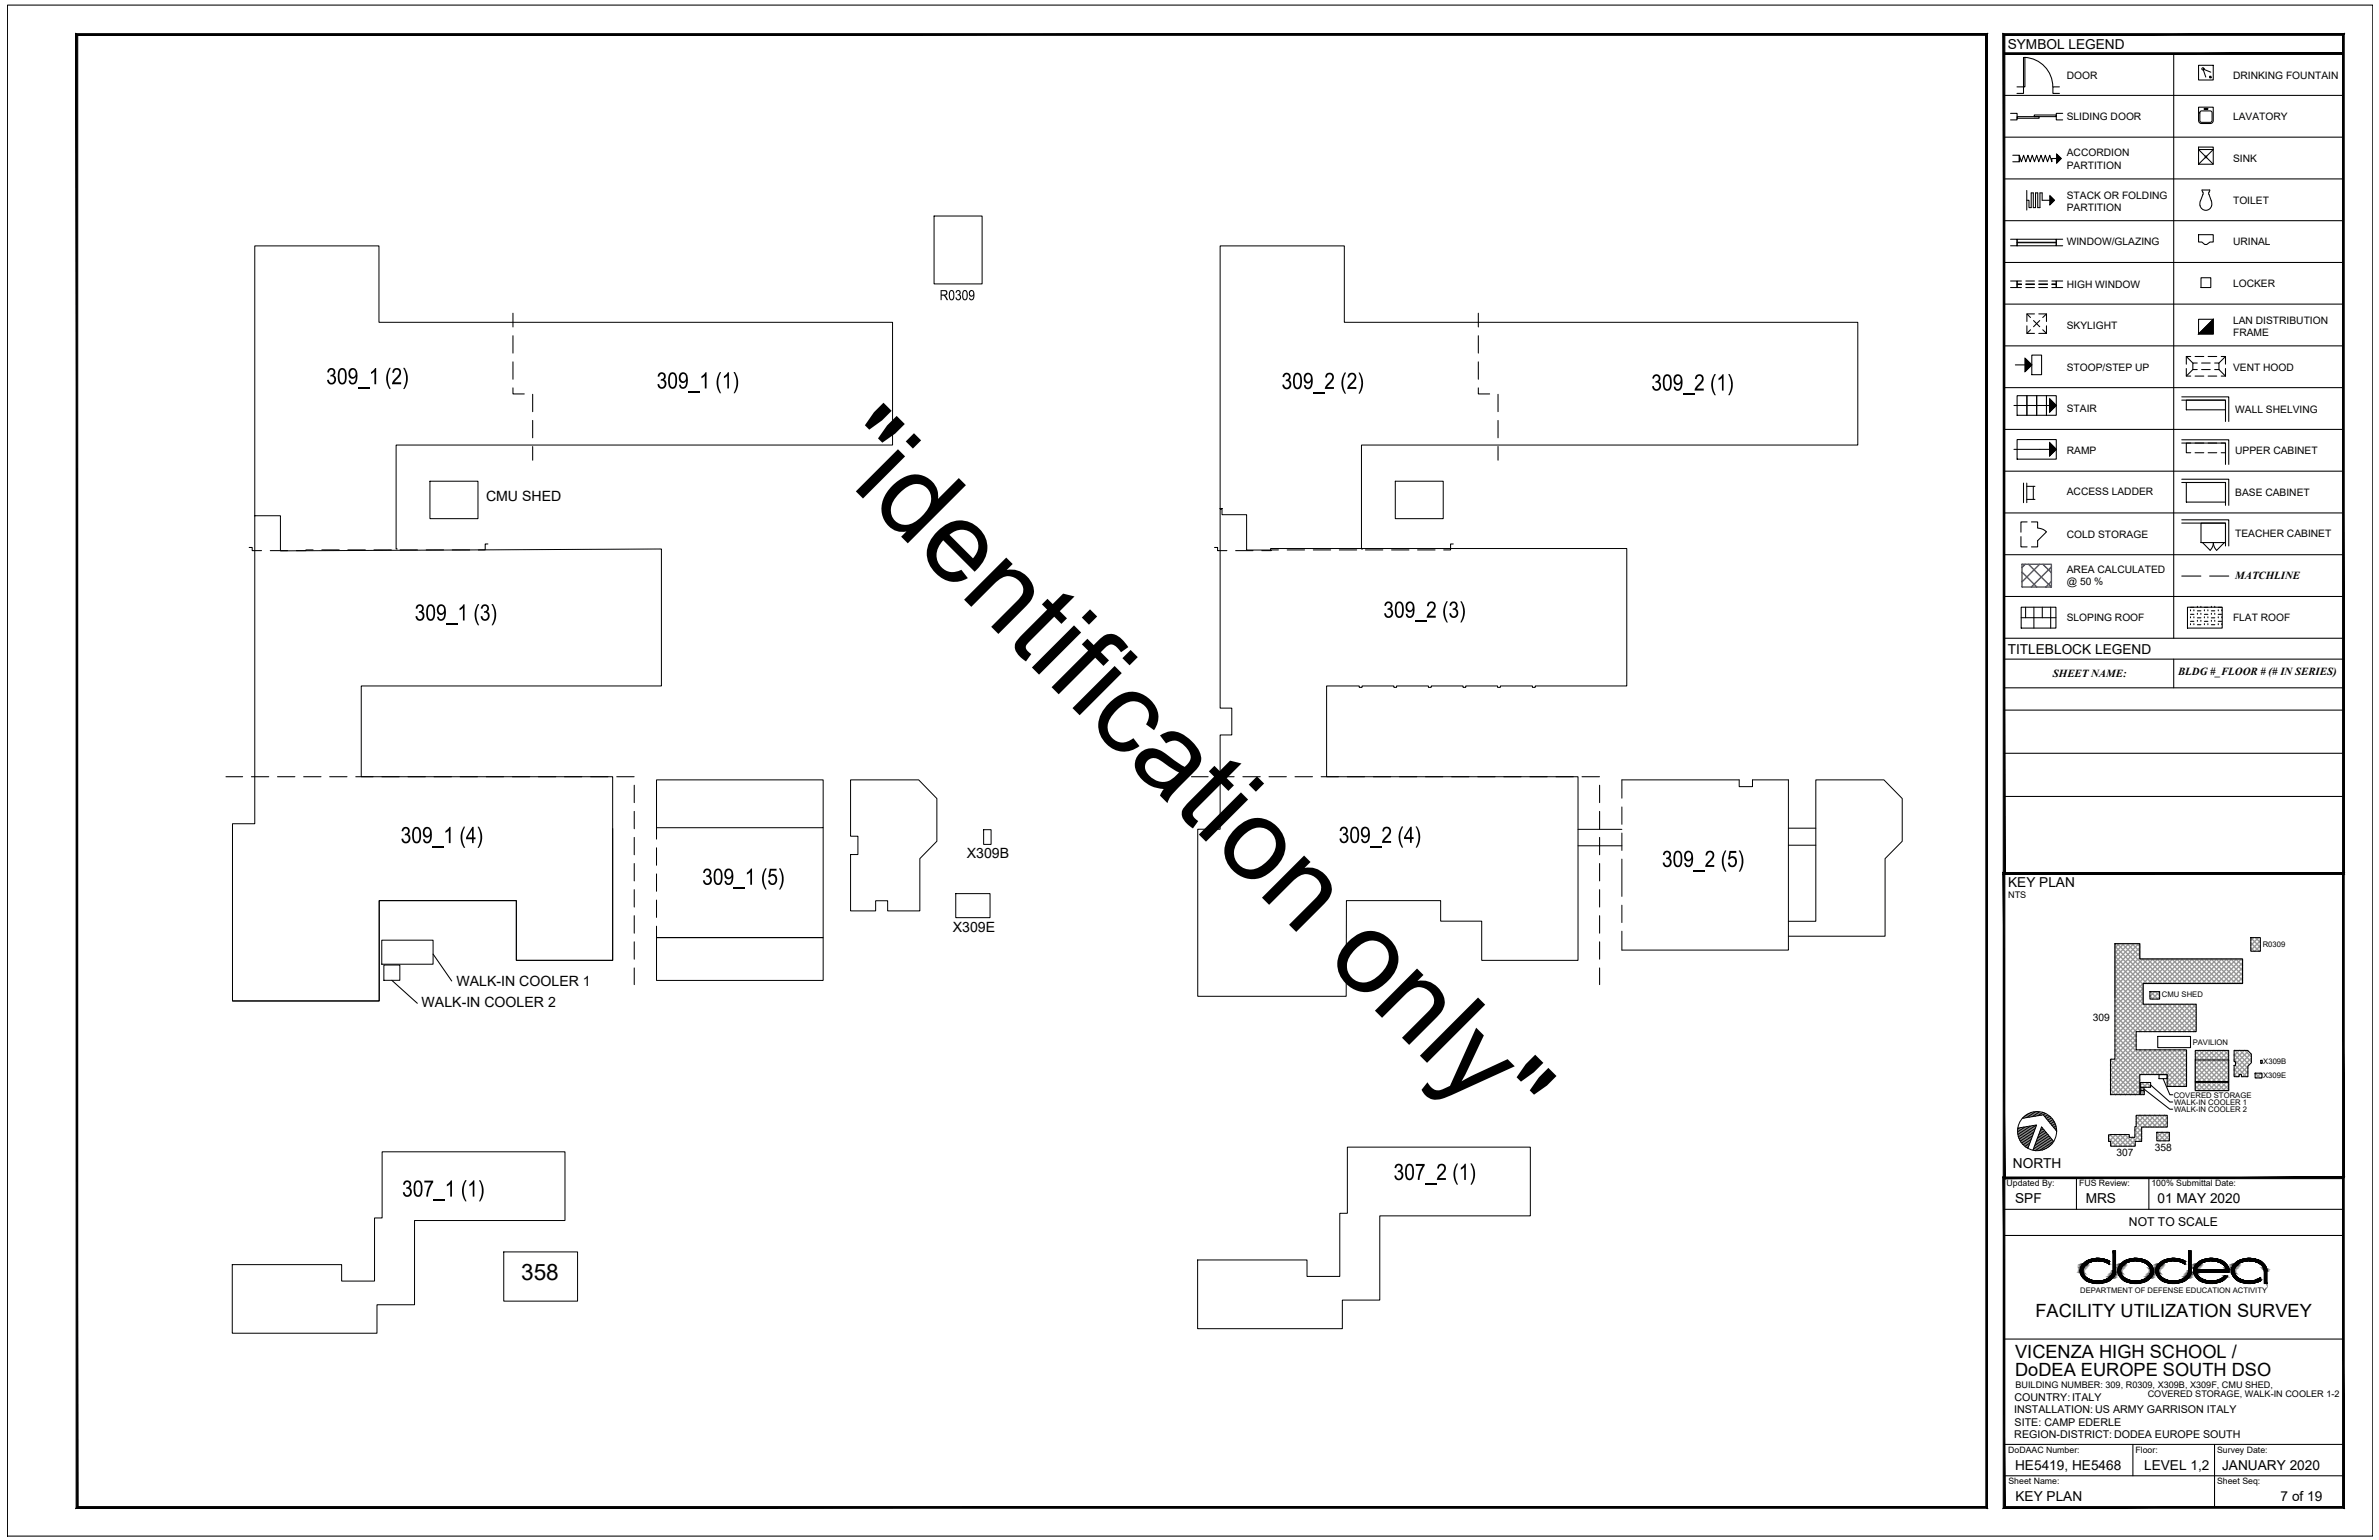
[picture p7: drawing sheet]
<svg xmlns="http://www.w3.org/2000/svg" width="432mm" height="279mm" viewBox="0 0 432 279" stroke-linecap="round" stroke-linejoin="round" font-family="sans-serif">
<defs><g id="words">
<text font-size="20.8" x="149.1" y="82.9" transform="rotate(45 149.1 82.9)">&quot;identification only&quot;</text>
<g font-size="4.6">
<text x="59.2" y="69.7">309_1 (2)</text>
<text x="119.2" y="70.5">309_1 (1)</text>
<text x="232.6" y="70.6">309_2 (2)</text>
<text x="299.7" y="70.9">309_2 (1)</text>
<text x="75.3" y="112.6">309_1 (3)</text>
<text x="251.1" y="112.1">309_2 (3)</text>
<text x="72.7" y="153">309_1 (4)</text>
<text x="243" y="152.9">309_2 (4)</text>
<text x="127.4" y="160.5">309_1 (5)</text>
<text x="301.6" y="157.3">309_2 (5)</text>
<text x="252.9" y="214.1">307_2 (1)</text>
<text x="73" y="217.1">307_1 (1)</text>
</g>
<text font-size="4.1" x="94.6" y="232.3">358</text>
<g font-size="3.3">
<text x="369.5" y="238.9">FACILITY UTILIZATION SURVEY</text>
<text x="365.8" y="246.4">VICENZA HIGH SCHOOL /</text>
<text x="365.8" y="249.6">DoDEA EUROPE SOUTH DSO</text>
</g>
<text font-size="2.9" x="170.6" y="54.5">R0309</text>
<g font-size="2.6">
<text x="88.2" y="90.9">CMU SHED</text>
<text x="175.5" y="155.7">X309B</text>
<text x="172.9" y="169.1">X309E</text>
<text x="82.9" y="178.8">WALK-IN COOLER 1</text>
<text x="76.5" y="182.7">WALK-IN COOLER 2</text>
</g>
<g font-size="2.5">
<text x="364.4" y="8.9">SYMBOL LEGEND</text>
<text x="364.4" y="118.7">TITLEBLOCK LEGEND</text>
<text x="364.5" y="161">KEY PLAN</text>
<text x="365.4" y="211.9">NORTH</text>
<text x="365.8" y="218.3">SPF</text>
<text x="378.6" y="218.3">MRS</text>
<text x="391.6" y="218.3">01 MAY 2020</text>
<text x="365.8" y="266.6">HE5419, HE5468</text>
<text x="389.2" y="266.6">LEVEL 1,2</text>
<text x="403.3" y="266.6">JANUARY 2020</text>
<text x="365.8" y="272.3">KEY PLAN</text>
<text x="413.9" y="272.3">7 of 19</text>
</g>
<text font-size="2.2" x="386.4" y="222.5">NOT TO SCALE</text>
<g font-size="2">
<text x="405.7" y="105">MATCHLINE</text>
<text x="372.6" y="122.7">SHEET NAME:</text>
<text x="395.3" y="122.5">BLDG #_FLOOR # (# IN SERIES)</text>
</g>
<g font-size="1.9">
<text x="375.1" y="14.3">DOOR</text>
<text x="405.3" y="14.3">DRINKING FOUNTAIN</text>
<text x="375.1" y="21.8">SLIDING DOOR</text>
<text x="405.3" y="21.8">LAVATORY</text>
<text x="375.1" y="28.4">ACCORDION</text>
<text x="405.3" y="29.4">SINK</text>
<text x="375.1" y="30.6">PARTITION</text>
<text x="375.1" y="36.1">STACK OR FOLDING</text>
<text x="375.1" y="38.3">PARTITION</text>
<text x="405.3" y="37">TOILET</text>
<text x="375.1" y="44.5">WINDOW/GLAZING</text>
<text x="405.3" y="44.5">URINAL</text>
<text x="375.1" y="52.2">HIGH WINDOW</text>
<text x="405.3" y="52.1">LOCKER</text>
<text x="375.1" y="59.7">SKYLIGHT</text>
<text x="405.3" y="58.8">LAN DISTRIBUTION</text>
<text x="405.3" y="61">FRAME</text>
<text x="375.1" y="67.3">STOOP/STEP UP</text>
<text x="405.3" y="67.3">VENT HOOD</text>
<text x="375.1" y="74.8">STAIR</text>
<text x="405.7" y="74.9">WALL SHELVING</text>
<text x="375.1" y="82.5">RAMP</text>
<text x="405.7" y="82.5">UPPER CABINET</text>
<text x="375.1" y="89.9">ACCESS LADDER</text>
<text x="405.7" y="90">BASE CABINET</text>
<text x="375.1" y="97.6">COLD STORAGE</text>
<text x="405.7" y="97.5">TEACHER CABINET</text>
<text x="375.1" y="103.9">AREA CALCULATED</text>
<text x="375.1" y="106.1">@ 50 %</text>
<text x="375.1" y="112.7">SLOPING ROOF</text>
<text x="405.3" y="112.7">FLAT ROOF</text>
<text x="379.9" y="185.2">309</text>
<text x="384.1" y="209.8">307</text>
<text x="391.1" y="208.7">358</text>
<text x="365.6" y="256.4">INSTALLATION: US ARMY GARRISON ITALY</text>
<text x="365.6" y="254.2">COUNTRY:ITALY</text>
<text x="365.6" y="260.9">REGION-DISTRICT:DODEA EUROPE SOUTH</text>
<text x="365.7" y="258.6">SITE: CAMP EDERLE</text>
</g>
<g font-size="1.7">
<text x="364.5" y="162.9">NTS</text>
<text x="365.8" y="251.7">BUILDING NUMBER: 309, R0309, X309B, X309F, CMU SHED,</text>
<text x="389.8" y="253.5">COVERED STORAGE, WALK-IN COOLER 1-2</text>
</g>
<g font-size="1.6">
<text x="364.2" y="215.3">Updated By:</text>
<text x="377.4" y="215.3">FUS Review:</text>
<text x="390.5" y="215.3">100% Submittal Date:</text>
<text x="364.5" y="263.6">DoDAAC Number:</text>
<text x="387.6" y="263.6">Floor:</text>
<text x="402.4" y="263.6">Survey Date:</text>
<text x="364.5" y="269.3">Sheet Name:</text>
<text x="402.4" y="269.3">Sheet Seq:</text>
</g>
<g font-size="1.4">
<text x="410.7" y="171.8">R0309</text>
<text x="392.4" y="181">CMU SHED</text>
<text x="398" y="189.6">PAVILION</text>
<text x="410.8" y="195.6">X309E</text>
<text x="410.8" y="193.1">X309B</text>
<text x="394.5" y="199.2">COVERED STORAGE</text>
<text x="394.6" y="200.5">WALK-IN COOLER 1</text>
<text x="394.6" y="201.8">WALK-IN COOLER 2</text>
<text x="377.6" y="234.6">DEPARTMENT OF DEFENSE EDUCATION ACTIVITY</text>
</g>
</g></defs>
<!-- layer: A-WALL-FULL-EXTR -->
<g fill="none" stroke="#000" stroke-width=".18">
<path d="M169.5 39.2h8.8v12.3h-8.8zM46.2 93.6v-49h22.6v13.9h93.2v22.2h-90.1v18.9h.2M46.2 93.6h4.7v6.3l69.2-.3v24.9h-54.5v16.4h45.6v33.3h-17.5v-10.8h-24.9v18.2h-26.6v-32.1h4zM78 87.3h8.8v6.8h-8.8zM221.5 92.3v-47.7h22.5v13.9h93.2v22.2h-90.1v18.9h.2M221.5 92.3h.3v1.1h4.5v6.4h4.3v-.3h64.7v25h-16.6v.2h-.6v-.2h-5.8v.2h-.5v-.2h-5.8v.2h-.5v-.2h-5.7v.2h-.5v-.2h-5.8v.2h-.5v-.2h-5.8v.2h-.5v-.2h-5.9v16.4h45.6v33.3h-17.5v-7.1h-7.4v-3.7h-17.1l-.1 17.4h-26.9v-30.4h4.1v-17.1h2.1v-4.8h-2.1v-36.2h.3zM253.3 87.3h8.7v6.8h-8.7zM42.2 150.3v31.3h26.6v-18.2h24.9v10.8h17.5v-23.9M119.2 141.5h30.2v8.7h-30.2zM149.4 150.2v19.9h-30.2M154.4 141.5h12.3l3.3 3.4v7.7l-3 3.2v9.5h-5.9v-1.9h-2.2v1.9h-4.5v-10.3h1.3v-3.3h-1.3zM178.5 150.5h1.4v2.7h-1.4z"/>
<path d="M294.4 141.5h21.3M318.1 141.5h6.5v30.9h-30.2M324.6 150.3h5M324.6 153.3h5M69.3 170.6h9.3v4.3h-9.3zM69.7 175.1h2.9v2.8h-2.9zM119.2 170.1h30.2v7.8h-30.2zM173.5 162.1h6.2v4.4h-6.2zM324.6 167.1h5v-25.6h12.3l3.4 3.4v7.7l-3.1 3.2v14.1h-17.6M42.2 229.4h19.8v3h6v-11.4h1.4v-12h33.1v12.4h-27.3v15.3h-6.8v5.2h-26.2zM91.4 227.1h13.4v9h-13.4zM217.4 228.6h19.8v3h6v-11.5h1.4v-12h33.2v12.5h-27.4v15.3h-6.8v5.2h-26.2z"/>
</g>
<!-- layer: A-FLOR-OVHD -->
<g fill="none" stroke="#000" stroke-width=".18">
<path d="M119.2 150.2v2M119.2 153.8v3.2M119.2 158.6v3.1M286.4 150.5h8M286.4 153.5h8M294.4 155.9v6.7M294.4 141.5v3.3M294.4 146.4v3.2M294.4 151.1v3.2M315.7 141.5v1.2h2.4v-1.2M119.2 163.3v3.1M119.2 168v2.1"/>
<path d="M294.4 164.2v3.2M294.4 168.9v3.5"/>
</g>
<!-- layer: G-ANNO-MATC -->
<g fill="none" stroke="#000" stroke-width=".19">
<path d="M93.1 56.8v2.5M268.3 56.8v2.5M93.1 70.4v1.1h2.1M93.1 60.9v3.2M93.1 65.7v3.1M96.7 71.5v3.2M96.7 76.3v3.1M268.3 70.4v1.1h2.1M268.3 60.9v3.2M268.3 65.7v3.1M271.9 71.5v3.2M271.9 76.3v3.1"/>
<path d="M45.2 99.3h.6v.6h1.7M49.1 99.9h3.1M56.8 99.8l-3 .1M58.4 99.8h3.2M63.1 99.8h3.2M67.9 99.8h3.1M72.6 99.8h3.2M77.4 99.8h3.1M82.1 99.8h3.2M88.6 98.7h-.5v1.1h-1.3M96.7 81v2.5M220.4 99.3h.6v.6h1.7"/>
<path d="M224.3 99.9h3.1M232 99.8l-3 .1M233.6 99.8h3.2M238.4 99.8h3.1M243.1 99.8h3.1M247.8 99.8h3.2M252.6 99.8h3.1M257.3 99.8h3.2M263.8 98.7h-.5v1.1h-1.3M271.9 81v2.5M41 140.9h3M45.6 140.9h3.2"/>
<path d="M50.4 140.9h3.1M55.1 140.9h3.2M59.8 140.9h3.2M64.6 140.9h3.1M69.3 140.9h3.2M74.1 140.9h3.1M78.8 140.9h3.2M83.5 140.9h3.2M88.3 140.9h3.1M93 140.9h3.2M97.7 140.9h3.2M102.5 140.9h3.1"/>
<path d="M107.2 140.9h3.2M111.9 140.9h3.2M115.1 142.5v3.1M115.1 147.2v3.2M115.1 151.9v3.2M115.1 156.7v3.1M216.3 140.9h3M220.8 140.9h3.2M225.6 140.9h3.1M230.3 140.9h3.2M235 140.9h3.2M239.8 140.9h3.1"/>
<path d="M244.5 140.9h3.2M249.3 140.9h3.1M254 140.9h3.2M258.7 140.9h3.2M263.5 140.9h3.1M268.2 140.9h3.2M272.9 140.9h3.2M277.7 140.9h3.1M282.4 140.9h3.2M287.1 140.9h3.2M290.3 142.5v3.1M290.3 147.2v3.2"/>
<path d="M290.3 151.9v3.2M290.3 156.7v3.1M115.1 161.4v3.2M115.1 166.1v3.2M115.1 170.9v3.1M115.1 175.6v3M290.3 161.4v3.2M290.3 166.1v3.2M290.3 170.9v3.1M290.3 175.6v3"/>
</g>
<!-- layer: KEYPLAN TXT -->
<path d="M71.1 177.9l4.6 4.1M78.6 173.1l3.4 4.9" fill="none" stroke="#000" stroke-width=".19"/>
<!-- layer: XTB|G-ANNO-TEXT -->
<g fill="none" stroke="#000" stroke-width=".19">
<path d="M1.3 .9h429.4v277.8h-429.4zM363.7 9.7h61.6M363.7 17.3h61.6M394.5 9.7v106.1M363.7 24.9h61.6M363.7 32.5h61.6M363.7 40h61.6M363.7 47.6h61.6M363.7 55.2h61.6M363.7 62.8h61.6M363.7 70.3h61.6M363.7 77.9h61.6"/>
<path d="M363.7 85.5h61.6M363.7 93.1h61.6M363.7 100.6h61.6M363.7 108.2h61.6M363.7 115.8h61.6M363.7 128.8h61.6M363.7 136.7h61.6M363.7 144.5h61.6M363.7 219.4h61.6M363.7 213.7h61.6M376.9 213.7v5.7M390 213.7v5.7"/>
<path d="M363.7 224.1h61.6M377.8 229.7a2.16 2.16 0 0 0 1.7 3 4.2 4.2 0 0 0 3.5-.5M378.6 228.9l-.8 .8M378.8 231.9a3.9 3.9 0 0 0 3.1 .4M378.8 229.3a1.44 1.44 0 0 0-.8 1.3 1.44 1.44 0 0 0 .8 1.3M381.9 228.9l.9 .5v-.6a4.2 4.2 0 0 0-4.2 .1M381.9 228.9a3.9 3.9 0 0 0-3.1 .4M383.5 230.6a1.97 1.97 0 0 1-1.6 1.7M383.5 230.6v-3.7h.5v3.7M384 230.6l-.3 .9-.7 .8M384.4 230.6h.1M384.7 229.7a2.16 2.16 0 0 0 1.7 3 3.7 3.7 0 0 0 4.3-1.5l.1-.6-.2-.9"/>
<path d="M384.9 230.6h.1M385.4 228.9a4.2 4.2 0 0 1 4.4 0M385.4 228.9l-.7 .8M385.7 231.9a3.9 3.9 0 0 0 3 .4M385.7 229.3a1.44 1.44 0 0 0-.8 1.3 1.44 1.44 0 0 0 .8 1.3M388.7 228.9a1.68 1.68 0 0 1 1.5 2.3l-.6 .7-.9 .4M388.7 228.9a3.9 3.9 0 0 0-3 .4M389.8 228.9l.8 .8M391.5 229.7a1.88 1.88 0 0 0 .8 2.6M392.3 228.9l-.8 .8M392.3 232.2a4.2 4.2 0 0 0 3.4 .5M395.7 228.5a4.2 4.2 0 0 0-3.4 .4"/>
<path d="M395.7 228.5l.9 .3M396.4 229.3l.1 .1M396.4 229.3a3.5 3.5 0 0 0-4.5 .6 1.57 1.57 0 0 0 1.2 2.3 3.9 3.9 0 0 0 3.3-.3M396.6 228.8v.6M397.2 230.6l-.2 .6-.6 .7M397.2 230.6v-3.7h.5v3.7M397.7 230.6a2.42 2.42 0 0 1-2 2.1M398.4 229.7a2.16 2.16 0 0 0 1.7 3M398.6 230.8h6M398.6 230.8l.4 .7 .4 .4M399.2 228.9l-.8 .8M399.4 231.9a3.9 3.9 0 0 0 3.1 .4"/>
<path d="M399.4 229.3l-.4 .4-.4 .6h5.5M400.1 228.5l-.9 .4M400.2 228.5a4.3 4.3 0 0 1 3.4 .4M402.5 228.9a3.9 3.9 0 0 0-3.1 .4M402.5 228.9a2.17 2.17 0 0 1 1.6 1.4M403.6 228.9l.7 .8M403.7 231.5l-.4 .4-.8 .4M403.7 231.5h.6a3.8 3.8 0 0 1-4.1 1.2M404.3 229.7l.2 .6 .1 .5M405.3 229.7a2.16 2.16 0 0 0 1.7 3 4.3 4.3 0 0 0 3.3-.4v-.5l-.1 .1M406 228.9l-.7 .8M406 228.9a4.2 4.2 0 0 1 4.4 0"/>
<path d="M407.1 228.9a3.9 3.9 0 0 1 3.1 .4M407.1 228.9a1.68 1.68 0 0 0-1.4 2.3l.6 .7 .8 .4M410.2 229.3l.6 .6 .2 .7M410.2 231.9a3.9 3.9 0 0 1-3.1 .4M410.4 228.9l.8 .8M411 230.6v2.3h.5v-2.3M411.2 229.7l.2 .9M363.7 242.9h61.6M363.7 267.8h61.6M363.7 262.1h61.6M387.1 262.1v5.7M401.9 262.1v11.4"/>
</g>
<g fill="#000" stroke="#000" stroke-width=".18">
<path d="M380.2 232.8h1.2zM380.5 228.3h.6zM381.5 228.8h1.3zM382.5 229.2h.3v.1zM387 232.8h1.3zM387.3 228.3h.6zM393.9 232.8h1.2zM394.2 228.3h.6zM395.3 228.8h1.3zM396.3 229.2h.3v.1zM398.2 231h.5zM400.8 232.8h1.2z"/>
<path d="M401.1 228.3h.6zM407.6 232.8h1.2zM407.9 228.3h.7zM410.2 231.9l.1-.1z"/>
<path d="M363.7 9.6v.3l61.6-.3zM363.7 9.9l61.6-.3v.3z"/>
<path d="M363.9 6.4h61.3l.3-.3zM363.6 6.1h61.9l-61.6 .3zM363.6 6.1l.3 152.2v-151.9zM363.6 6.1l.3 152.2-.3 .3zM363.9 158.3l-.3 .3 61.6-.3zM363.6 158.6l61.6-.3 .3 .3zM425.2 6.4v151.9l.3 .3zM425.2 6.4l.3-.3v152.5z"/>
<path d="M363.6 158.3v55.4h.3zM363.6 158.3l.3 .3v55.1zM363.6 158.3l.3 .3 61.6-.3zM363.9 158.6l61.6-.3-.3 .3zM425.5 158.3l-.3 .3 .3 55.1zM425.2 158.6l.3 55.1h-.3z"/>
<path d="M377.6 230.4h.4zM377.6 230.4h.4z"/>
<path d="M377.6 230.4l.4 .2v-.2zM377.6 230.4l.4 .2h-.4z"/>
<path d="M377.6 230.6l.4 .2v-.2zM377.6 230.6l.4 .2h-.4z"/>
<path d="M377.6 230.8h.4zM377.6 230.8h.4z"/>
<path d="M377.6 230.8l.5 .1-.1-.1zM377.6 230.8l.5 .1h-.5z"/>
<path d="M377.6 230.2l.4 .2 .1-.2zM377.6 230.2l.4 .2h-.4z"/>
<path d="M377.6 230.9l.5 .1zM377.6 230.9l.5 .1z"/>
<path d="M377.6 230.2h.5zM377.6 230.2h.5z"/>
<path d="M377.6 231l.5 .1v-.1zM377.6 231l.5 .1h-.5z"/>
<path d="M377.6 230.1l.5 .1v-.1zM377.6 230.1l.5 .1h-.5z"/>
<path d="M377.6 231.1h.6zM377.6 231.1h.6z"/>
<path d="M377.7 230h.5zM377.7 230l.4 .1z"/>
<path d="M377.7 231.1l.5 .1v-.1zM377.7 231.1l.5 .1h-.5z"/>
<path d="M377.7 229.9l.5 .1v-.1zM377.7 229.9l.5 .1h-.5z"/>
<path d="M377.7 231.2l.6 .1zM377.7 231.2l.6 .1z"/>
<path d="M377.7 229.8h.6zM377.7 229.8l.5 .1z"/>
<path d="M377.7 231.3l.6 .1zM377.7 231.3l.6 .1h-.5z"/>
<path d="M377.8 229.7l.5 .1v-.1zM377.8 229.7l.5 .1h-.6z"/>
<path d="M377.8 231.4l.6 .1zM377.8 231.4l.6 .1z"/>
<path d="M377.8 229.7h.6zM377.8 229.7h.5z"/>
<path d="M377.8 231.5l.7 .1-.1-.1zM377.8 231.5l.7 .1h-.6z"/>
<path d="M377.9 229.6l.5 .1 .1-.1zM377.9 229.6l.5 .1h-.6z"/>
<path d="M377.9 231.6l.7 .1zM377.9 231.6l.7 .1h-.6z"/>
<path d="M378 229.5l.5 .1 .1-.1zM378 229.5l.5 .1h-.6z"/>
<path d="M378 231.7h.6zM378 231.7h.6z"/>
<path d="M378 229.4h.6zM378 229.4l.6 .1z"/>
<path d="M378 231.7l.8 .2-.2-.2zM378 231.7l.8 .2h-.7z"/>
<path d="M378.1 229.3l.5 .1 .2-.1zM378 229.4l.1-.1 .5 .1z"/>
<path d="M378.1 231.9h.8zM378.1 231.9h.8z"/>
<path d="M378.2 229.2h.7zM378.2 229.2l.6 .1z"/>
<path d="M378.2 231.9l.8 .1zM378.2 231.9l.8 .1z"/>
<path d="M378.3 229.2h.7zM378.2 229.2h.7z"/>
<path d="M378.3 232l.9 .1zM378.3 232l.9 .1z"/>
<path d="M378.4 229.1h.8zM378.4 229.1h.8z"/>
<path d="M378.4 229.1l.6 .1 .2-.1zM378.4 229.1l.6 .1h-.7z"/>
<path d="M378.4 232.1h.8zM378.4 232.1h.8z"/>
<path d="M378.4 232.1l1 .1zM378.4 232.1l1 .1z"/>
<path d="M378.5 229h.9zM378.4 229.1h.8z"/>
<path d="M378.5 232.2l1.2 .1zM378.5 232.2l1.2 .1z"/>
<path d="M378.6 228.9h1.1zM378.5 229h.9z"/>
<path d="M378.6 232.3h1.1zM378.6 232.3h1.1z"/>
<path d="M378.6 228.9h1.1zM378.6 228.9h1.1z"/>
<path d="M378.6 232.3h1.4zM378.6 232.3h1.4z"/>
<path d="M378.7 228.8h1.3zM378.6 228.9h1.1z"/>
<path d="M378.7 232.3l1.5 .1zM378.7 232.3l1.5 .1z"/>
<path d="M380.2 232.8l.9 .1zM380.5 232.9h.6z"/>
<path d="M378.8 228.8h1.4zM378.7 228.8h1.3z"/>
<path d="M378.8 232.4h1.6zM378.8 232.4h1.6z"/>
<path d="M378.8 228.8h1.6zM378.8 228.8h1.7z"/>
<path d="M378.8 228.8h1.6zM378.8 228.8h1.4z"/>
<path d="M378.8 232.4h1.7zM378.8 232.4h1.7z"/>
<path d="M378.8 232.4h2zM378.8 232.4h2z"/>
<path d="M378.8 228.7h2zM378.8 228.7l1.7 .1z"/>
<path d="M380.5 228.3h.9zM380.2 228.3h1.2z"/>
<path d="M380.2 228.3l1.5 .1zM379.8 228.4h1.9z"/>
<path d="M379.8 228.4l2.2 .1zM379.6 228.5h2.4z"/>
<path d="M379.8 232.8h1.9zM379.8 232.8h1.6z"/>
<path d="M379.6 228.5l2.6 .1zM379.3 228.6h2.9z"/>
<path d="M379.6 232.7h2.4zM379.6 232.7l2.1 .1z"/>
<path d="M379.3 228.6h3zM379.3 228.6h3z"/>
<path d="M379.3 232.6h2.9zM379.3 232.6l2.7 .1z"/>
<path d="M379.3 228.6h3.2zM379 228.6h3.5z"/>
<path d="M379 228.6l3.6 .1zM379 228.7h3.6z"/>
<path d="M379 232.5h3.5zM379 232.5l3.2 .1z"/>
<path d="M382.5 229.2l.3 .1zM382.7 229.3l.1 .1z"/>
<path d="M379 228.7h3.7zM378.8 228.7h3.9z"/>
<path d="M380.8 228.7l1.9 .1zM380.8 228.7l1.9 .1z"/>
<path d="M378.8 232.4l3.7 .1 .2-.1zM378.8 232.4l3.7 .1h-3.5z"/>
<path d="M381.1 228.8h1.7zM381.1 228.8h1.7z"/>
<path d="M381.1 232.4h1.6zM380.8 232.4h1.9z"/>
<path d="M381.1 232.4h1.6zM381.1 232.4h1.6z"/>
<path d="M381.3 228.8h1.5zM381.3 228.8h1.5zM381.5 228.8h1.3z"/>
<path d="M381.3 232.4h1.5zM381.1 232.4h1.6z"/>
<path d="M381.6 228.8l1.2 .1zM381.6 228.8l1.2 .1z"/>
<path d="M381.9 228.9l.9 .1zM381.9 228.9l.9 .1z"/>
<path d="M382.1 229l.7 .1zM382.1 229l.7 .1z"/>
<path d="M382.3 229.1l.5 .1v-.1zM382.3 229.1l.5 .1z"/>
<path d="M381.6 232.3h1.3zM381.3 232.4h1.5z"/>
<path d="M381.9 232.3h1.1zM381.9 232.3h1.1z"/>
<path d="M381.9 232.3h1.1zM381.6 232.3h1.3z"/>
<path d="M382.1 232.2h1zM381.9 232.3h1.1z"/>
<path d="M382.3 232.1h.9zM382.1 232.2h1z"/>
<path d="M382.3 232.1h.9zM382.3 232.1h.9z"/>
<path d="M382.5 232h.8zM382.3 232.1h.9z"/>
<path d="M382.7 231.9h.7zM382.5 232h.8z"/>
<path d="M382.7 231.9h.7zM382.7 231.9h.7z"/>
<path d="M382.9 231.7l.5 .2 .1-.2zM382.7 231.9l.2-.2 .5 .2z"/>
<path d="M382.9 231.7h.7zM382.9 231.7h.6z"/>
<path d="M383.1 231.6l.5 .1v-.1zM382.9 231.7l.2-.1 .5 .1z"/>
<path d="M383.2 231.5l.4 .1 .1-.1zM383.2 231.5l.4 .1h-.5z"/>
<path d="M383.2 231.4h.6zM383.2 231.5h.5z"/>
<path d="M383.3 231.3l.5 .1v-.1zM383.3 231.3l.5 .1h-.6z"/>
<path d="M383.3 231.2h.6zM383.3 231.2l.5 .1h-.5z"/>
<path d="M383.4 231.1h.5zM383.4 231.1h.5z"/>
<path d="M383.4 231.1l.5 .1v-.1zM383.4 231.1l.5 .1h-.6z"/>
<path d="M383.5 230.9l.4 .1zM383.5 230.9l.4 .1z"/>
<path d="M383.5 231l.4 .1v-.1zM383.5 231l.4 .1h-.5z"/>
<path d="M383.5 226.9l.5 3.7v-3.7zM383.5 226.9l.5 3.7h-.5z"/>
<path d="M383.5 230.6l.5 .2v-.2zM383.5 230.6l.5 .2h-.5z"/>
<path d="M383.5 230.8h.5zM383.5 230.8h.5z"/>
<path d="M383.5 230.8l.4 .1 .1-.1zM383.5 230.8l.4 .1h-.4z"/>
<path d="M384.4 230.4h.5zM384.4 230.4h.5z"/>
<path d="M384.4 230.4l.5 .2v-.2zM384.4 230.4l.5 .2h-.5z"/>
<path d="M384.4 230.6l.5 .2v-.2zM384.4 230.6l.5 .2h-.5z"/>
<path d="M384.4 230.8h.5zM384.4 230.8h.5z"/>
<path d="M384.4 230.8l.5 .1v-.1zM384.4 230.8l.5 .1h-.4z"/>
<path d="M384.5 230.2l.4 .2v-.2zM384.5 230.2l.4 .2h-.5z"/>
<path d="M384.5 230.9l.5 .1zM384.5 230.9l.5 .1z"/>
<path d="M384.5 230.2h.5zM384.5 230.2h.4z"/>
<path d="M384.5 231l.5 .1v-.1zM384.5 231l.5 .1h-.5z"/>
<path d="M384.5 230.1l.5 .1v-.1zM384.5 230.1l.5 .1h-.5z"/>
<path d="M384.5 231.1h.5zM384.5 231.1h.5z"/>
<path d="M384.5 230h.5zM384.5 230l.5 .1z"/>
<path d="M384.5 231.1l.6 .1-.1-.1zM384.5 231.1l.6 .1h-.6z"/>
<path d="M384.5 229.9l.5 .1 .1-.1zM384.5 229.9l.5 .1h-.5z"/>
<path d="M384.5 231.2l.6 .1zM384.5 231.2l.6 .1z"/>
<path d="M384.6 229.8h.5zM384.6 229.8l.5 .1h-.6z"/>
<path d="M384.6 231.3l.6 .1zM384.6 231.3l.6 .1h-.5z"/>
<path d="M384.7 229.7l.4 .1 .1-.1zM384.7 229.7l.4 .1h-.5z"/>
<path d="M384.7 231.4l.5 .1zM384.7 231.4l.5 .1z"/>
<path d="M384.7 229.7h.5zM384.7 229.7h.5z"/>
<path d="M384.7 231.5l.7 .1-.2-.1zM384.7 231.5l.7 .1h-.6z"/>
<path d="M384.8 229.6l.4 .1 .2-.1zM384.8 229.6l.4 .1h-.5z"/>
<path d="M384.8 231.6l.7 .1zM384.8 231.6l.7 .1h-.7z"/>
<path d="M384.8 229.5l.6 .1 .1-.1zM384.8 229.5l.6 .1h-.6z"/>
<path d="M384.8 231.7h.7zM384.8 231.7h.7z"/>
<path d="M384.9 229.4h.6zM384.9 229.4l.6 .1z"/>
<path d="M384.9 231.7l.8 .2-.2-.2zM384.9 231.7l.8 .2h-.7z"/>
<path d="M385 229.3l.5 .1 .2-.1zM385 229.3l.5 .1h-.6z"/>
<path d="M385 231.9h.7zM385 231.9h.7z"/>
<path d="M385 229.2h.7zM385 229.2l.7 .1z"/>
<path d="M385 231.9l.9 .1zM385 231.9l.9 .1z"/>
<path d="M385.1 229.2h.8zM385 229.2h.7z"/>
<path d="M385.1 232l1 .1zM385.1 232l1 .1z"/>
<path d="M385.2 229.1l.7 .1 .2-.1zM385.2 229.1l.7 .1h-.8z"/>
<path d="M385.2 232.1h.9zM385.2 232.1h.9z"/>
<path d="M385.2 229.1h.9zM385.2 229.1h.9z"/>
<path d="M385.2 232.1l1.1 .1zM385.2 232.1l1.1 .1z"/>
<path d="M385.4 229h.9zM385.2 229.1h.9z"/>
<path d="M385.4 232.2l1.1 .1zM385.4 232.2l1.1 .1z"/>
<path d="M385.4 228.9h1.1zM385.4 229h.9z"/>
<path d="M385.4 232.3h1.1zM385.4 232.3h1.1z"/>
<path d="M385.4 228.9h1.1zM385.4 228.9h1.1z"/>
<path d="M385.4 232.3h1.4zM385.4 232.3h1.4z"/>
<path d="M385.5 228.8h1.3zM385.4 228.9h1.1z"/>
<path d="M385.5 232.3l1.6 .1zM385.5 232.3l1.6 .1z"/>
<path d="M387 232.8l.9 .1zM387.3 232.9h.6z"/>
<path d="M385.6 228.8h1.5zM385.5 228.8h1.3z"/>
<path d="M385.6 232.4h1.7zM385.6 232.4h1.7z"/>
<path d="M385.7 228.8h1.6zM385.7 228.8h1.7z"/>
<path d="M385.7 228.8h1.6zM385.6 228.8h1.5z"/>
<path d="M385.7 232.4h1.7zM385.7 232.4h1.7z"/>
<path d="M385.7 232.4h1.9zM385.7 232.4h1.9z"/>
<path d="M385.7 228.7h1.9zM385.7 228.7l1.7 .1z"/>
<path d="M387.3 228.3h1zM387 228.3h1.3z"/>
<path d="M387 228.3l1.5 .1zM386.7 228.4h1.8z"/>
<path d="M386.7 228.4l2.1 .1zM386.4 228.5h2.4z"/>
<path d="M386.7 232.8h1.8zM386.7 232.8h1.6z"/>
<path d="M386.4 228.5l2.7 .1zM386.2 228.6h2.9z"/>
<path d="M386.4 232.7h2.4zM386.4 232.7l2.1 .1z"/>
<path d="M386.2 228.6h3.2zM385.9 228.6h3.5z"/>
<path d="M386.2 232.6h2.9zM386.2 232.6l2.6 .1z"/>
<path d="M385.9 228.6l3.7 .1-.2-.1zM385.7 228.7l.2-.1 3.7 .1z"/>
<path d="M385.9 232.5h3.5zM385.9 232.5l3.2 .1z"/>
<path d="M387.6 228.7l2 .1zM387.6 228.7l2 .1z"/>
<path d="M385.7 232.4l3.7 .1 .2-.1zM385.7 232.4l3.7 .1h-3.5z"/>
<path d="M387.9 228.8h1.7zM387.9 228.8h1.7z"/>
<path d="M387.9 232.4h1.7zM387.6 232.4h2z"/>
<path d="M388 228.8h1.6zM388 228.8h1.6z"/>
<path d="M388 232.4h1.6zM387.9 232.4h1.7z"/>
<path d="M388.2 228.8h1.5zM388.2 228.8h1.5z"/>
<path d="M388.2 232.4h1.4zM388 232.4h1.6z"/>
<path d="M388.5 228.8l1.3 .1zM388.5 228.8l1.3 .1z"/>
<path d="M388.5 232.3h1.2zM388.2 232.4h1.4z"/>
<path d="M388.7 228.9h1.1zM388.7 228.9h1.1z"/>
<path d="M388.7 228.9l1.2 .1zM388.7 228.9l1.2 .1z"/>
<path d="M388.7 232.3h1.1zM388.7 232.3h1.1z"/>
<path d="M388.7 232.3h1.1zM388.5 232.3h1.2z"/>
<path d="M389 229l1 .1zM389 229l1 .1z"/>
<path d="M389 232.2h.9zM388.7 232.3h1.1z"/>
<path d="M389.2 229.1h.9zM389.2 229.1h.9z"/>
<path d="M389.2 232.1h.8zM389 232.2h.9z"/>
<path d="M389.2 229.1l1 .1-.1-.1zM389.2 229.1l1 .1z"/>
<path d="M389.2 232.1h.9zM389.2 232.1h.8z"/>
<path d="M389.4 229.2h.8zM389.4 229.2h.8z"/>
<path d="M389.4 232h.8zM389.2 232.1h.9z"/>
<path d="M389.5 229.2l.8 .1zM389.5 229.2l.8 .1z"/>
<path d="M389.5 231.9h.7zM389.4 232h.8z"/>
<path d="M389.6 229.3l.8 .1-.1-.1zM389.6 229.3l.8 .1h-.6z"/>
<path d="M389.6 231.9h.7zM389.6 231.9h.6z"/>
<path d="M389.8 229.4l.6 .1zM389.8 229.4l.6 .1z"/>
<path d="M389.8 231.7l.5 .2 .1-.2zM389.6 231.9l.2-.2 .5 .2z"/>
<path d="M389.8 229.5l.7 .1-.1-.1zM389.8 229.5l.7 .1z"/>
<path d="M389.8 231.7h.6zM389.8 231.7h.6z"/>
<path d="M389.9 229.6l.7 .1-.1-.1zM389.9 229.6l.7 .1h-.6z"/>
<path d="M389.9 231.6l.5 .1 .1-.1zM389.8 231.7l.1-.1 .5 .1z"/>
<path d="M390 229.7h.6zM390 229.7h.6z"/>
<path d="M390 231.5l.5 .1 .1-.1zM390 231.5l.5 .1h-.6z"/>
<path d="M390.1 229.7l.6 .1-.1-.1zM390.1 229.7l.6 .1h-.6z"/>
<path d="M390.1 231.4h.5zM390 231.5h.6z"/>
<path d="M390.1 229.8l.6 .1zM390.1 229.8l.6 .1z"/>
<path d="M390.1 231.3l.5 .1 .1-.1zM390.1 231.3l.5 .1h-.5z"/>
<path d="M390.2 229.9l.6 .1-.1-.1zM390.2 229.9l.6 .1h-.6z"/>
<path d="M390.2 231.2h.5zM390.2 231.2l.5 .1h-.6z"/>
<path d="M390.2 230l.6 .1zM390.2 230l.6 .1z"/>
<path d="M390.3 230.1l.5 .1v-.1zM390.3 230.1l.5 .1h-.5z"/>
<path d="M390.3 231.1h.5zM390.3 231.1h.5z"/>
<path d="M390.2 231.1l.5 .1 .1-.1zM390.2 231.1l.5 .1h-.5z"/>
<path d="M390.3 230.2h.5zM390.3 230.2h.5z"/>
<path d="M390.3 230.2l.5 .2v-.2zM390.3 230.2l.5 .2h-.4z"/>
<path d="M390.3 230.9l.5 .1zM390.3 230.9l.5 .1z"/>
<path d="M390.3 231l.5 .1v-.1zM390.3 231l.5 .1h-.5z"/>
<path d="M390.4 230.4h.4zM390.4 230.4h.4z"/>
<path d="M390.4 230.4l.4 .2v-.2zM390.4 230.4l.4 .2h-.4z"/>
<path d="M390.4 230.6l.4 .2v-.2zM390.4 230.6l.4 .2h-.4z"/>
<path d="M390.4 230.8h.4zM390.4 230.8h.4z"/>
<path d="M390.4 230.8l.4 .1v-.1zM390.4 230.8l.4 .1h-.5z"/>
<path d="M391.3 230.6l.5 .2-.1-.2zM391.3 230.6l.5 .2h-.5z"/>
<path d="M391.3 230.4h.5zM391.3 230.4h.5z"/>
<path d="M391.3 230.4l.4 .2 .1-.2zM391.3 230.4l.4 .2h-.4z"/>
<path d="M391.3 230.8h.5zM391.3 230.8h.5z"/>
<path d="M391.3 230.8l.5 .1v-.1zM391.3 230.8l.5 .1h-.5z"/>
<path d="M391.3 230.2h.5zM391.3 230.2h.5z"/>
<path d="M391.3 230.2l.5 .2v-.2zM391.3 230.2l.5 .2h-.5z"/>
<path d="M391.3 230.9l.5 .1zM391.3 230.9l.5 .1z"/>
<path d="M391.3 231l.6 .1-.1-.1zM391.3 231l.6 .1h-.5z"/>
<path d="M391.4 230.1l.4 .1 .1-.1zM391.4 230.1l.4 .1h-.5z"/>
<path d="M391.4 231.1h.5zM391.4 231.1h.5z"/>
<path d="M391.4 230h.5zM391.4 230l.5 .1z"/>
<path d="M391.4 231.1l.5 .1v-.1zM391.4 231.1l.5 .1h-.5z"/>
<path d="M391.4 229.9l.5 .1v-.1zM391.4 229.9l.5 .1h-.5z"/>
<path d="M391.4 231.2l.6 .1zM391.4 231.2l.6 .1z"/>
<path d="M391.5 229.8h.5zM391.5 229.8l.4 .1h-.5z"/>
<path d="M391.5 231.3l.6 .1-.1-.1zM391.5 231.3l.6 .1h-.6z"/>
<path d="M391.5 229.7l.5 .1 .1-.1zM391.5 229.7l.5 .1h-.5z"/>
<path d="M391.5 231.4l.6 .1zM391.5 231.4l.6 .1z"/>
<path d="M391.6 229.7h.5zM391.6 229.7h.5z"/>
<path d="M391.6 231.5l.6 .1-.1-.1zM391.6 231.5l.6 .1h-.6z"/>
<path d="M391.6 229.6l.5 .1 .1-.1zM391.6 229.6l.5 .1h-.5z"/>
<path d="M391.6 231.6l.7 .1zM391.6 231.6l.7 .1h-.6z"/>
<path d="M391.7 229.5l.5 .1 .1-.1zM391.7 229.5l.5 .1h-.6z"/>
<path d="M391.7 231.7h.7zM391.7 231.7h.7z"/>
<path d="M391.7 229.4h.7zM391.7 229.4l.6 .1z"/>
<path d="M391.7 231.7l.9 .2-.2-.2zM391.7 231.7l.9 .2h-.7z"/>
<path d="M391.9 229.3l.5 .1 .2-.1zM391.9 229.3l.5 .1h-.7z"/>
<path d="M391.9 231.9h.7zM391.9 231.9h.7z"/>
<path d="M391.9 229.2h.7zM391.9 229.2l.7 .1z"/>
<path d="M391.9 231.9l.9 .1zM391.9 231.9l.9 .1z"/>
<path d="M392 229.2h.8zM392 229.2h.6h-.7z"/>
<path d="M392 232l1 .1zM392 232l1 .1z"/>
<path d="M392.1 229.1l.7 .1 .2-.1zM392.1 229.1l.7 .1h-.8z"/>
<path d="M392.1 232.1h.9zM392.1 232.1h.9z"/>
<path d="M392.1 229.1h.9zM392.1 229.1h.9z"/>
<path d="M392.1 232.1l1.1 .1zM392.1 232.1l1.1 .1z"/>
<path d="M392.2 229h1zM392.1 229.1h.9z"/>
<path d="M392.2 232.2l1.2 .1zM392.2 232.2l1.2 .1z"/>
<path d="M392.3 228.9h1.1zM392.2 229h1z"/>
<path d="M392.3 232.3h1.1zM392.3 232.3h1.1z"/>
<path d="M392.3 228.9h1.1zM392.3 228.9h1.1z"/>
<path d="M392.3 232.3h1.4zM392.3 232.3h1.4z"/>
<path d="M392.4 228.8h1.3zM392.3 228.9h1.1z"/>
<path d="M392.4 232.3l1.5 .1zM392.4 232.3l1.5 .1z"/>
<path d="M393.9 232.8l.9 .1zM394.2 232.9h.6z"/>
<path d="M392.5 228.8h1.4zM392.4 228.8h1.3z"/>
<path d="M392.5 232.4h1.7zM392.5 232.4h1.7z"/>
<path d="M392.5 228.8h1.7zM392.5 228.8h1.4z"/>
<path d="M392.5 232.4h1.7zM392.5 232.4h1.7z"/>
<path d="M392.5 228.8h1.7zM392.5 228.8h1.7z"/>
<path d="M392.5 232.4h2zM392.5 232.4h2z"/>
<path d="M392.6 228.7h1.9zM392.6 228.7l1.6 .1z"/>
<path d="M394.2 228.3h.9zM393.9 228.3h1.2z"/>
<path d="M393.9 228.3l1.5 .1zM393.6 228.4h1.8z"/>
<path d="M393.6 228.4l2.1 .1zM393.3 228.5h2.4z"/>
<path d="M393.6 232.8h1.8zM393.6 232.8h1.5z"/>
<path d="M393.3 228.5l2.7 .1zM393 228.6h3z"/>
<path d="M393.3 232.7h2.4zM393.3 232.7l2.1 .1z"/>
<path d="M393 228.6h3zM393 228.6h3z"/>
<path d="M393 232.6h3zM393 232.6l2.7 .1z"/>
<path d="M393 228.6h3.2zM392.8 228.6h3.4z"/>
<path d="M392.8 228.6l3.5 .1zM392.7 228.7h3.6z"/>
<path d="M392.8 232.5h3.4zM392.8 232.5l3.2 .1z"/>
<path d="M396.3 229.2l.3 .1zM396.4 229.3l.2 .1z"/>
<path d="M392.7 228.7h3.7zM392.6 228.7h3.8z"/>
<path d="M394.5 228.7l1.9 .1zM394.5 228.7l1.9 .1z"/>
<path d="M394.8 228.8h1.7zM394.8 228.8h1.7z"/>
<path d="M392.6 232.4l3.6 .1 .2-.1zM392.6 232.4l3.6 .1h-3.4z"/>
<path d="M394.8 232.4h1.7zM394.8 232.4h1.7z"/>
<path d="M394.8 232.4h1.7zM394.5 232.4h1.9z"/>
<path d="M395 228.8h1.6zM395 228.8h1.6zM395.3 228.8h1.3z"/>
<path d="M395 232.4h1.5zM394.8 232.4h1.7z"/>
<path d="M395.3 228.8l1.3 .1zM395.3 228.8l1.3 .1z"/>
<path d="M395.6 228.9l1 .1zM395.6 228.9l1 .1z"/>
<path d="M395.8 229l.8 .1zM395.8 229l.8 .1z"/>
<path d="M396 229.1l.6 .1v-.1zM396 229.1l.6 .1z"/>
<path d="M395.3 232.3h1.3zM395 232.4h1.5z"/>
<path d="M395.6 232.3h1.1zM395.6 232.3h1.1z"/>
<path d="M395.6 232.3h1.1zM395.3 232.3h1.3z"/>
<path d="M395.8 232.2h1zM395.6 232.3h1.1z"/>
<path d="M396 232.1h.9zM395.8 232.2h1z"/>
<path d="M396.1 232.1h.8zM396.1 232.1h.8z"/>
<path d="M396.3 232h.7zM396.1 232.1h.8z"/>
<path d="M396.4 231.9h.7zM396.3 232h.7z"/>
<path d="M396.4 231.9h.7zM396.4 231.9h.7z"/>
<path d="M396.6 231.7l.5 .2 .2-.2zM396.4 231.9l.2-.2 .5 .2z"/>
<path d="M396.7 231.7h.6zM396.7 231.7h.6z"/>
<path d="M396.8 231.6l.5 .1 .1-.1zM396.8 231.6l.5 .1h-.6z"/>
<path d="M396.9 231.5l.5 .1 .1-.1zM396.9 231.5l.5 .1h-.6z"/>
<path d="M396.9 231.4h.6zM396.9 231.4l.6 .1z"/>
<path d="M397 231.3l.5 .1v-.1zM397 231.3l.5 .1h-.6z"/>
<path d="M397.1 231.2h.5zM397.1 231.2l.4 .1h-.5z"/>
<path d="M397.1 231.1l.5 .1v-.1zM397.1 231.1l.5 .1h-.5z"/>
<path d="M397.1 231.1h.5zM397.1 231.1h.5z"/>
<path d="M397.2 230.9l.5 .1zM397.2 230.9l.5 .1z"/>
<path d="M397.2 231l.4 .1 .1-.1zM397.2 231l.4 .1h-.5z"/>
<path d="M397.2 230.8h.5zM397.2 230.8h.5z"/>
<path d="M397.2 230.8l.5 .1v-.1zM397.2 230.8l.5 .1h-.5z"/>
<path d="M397.2 226.9l.5 3.7v-3.7zM397.2 226.9l.5 3.7h-.5z"/>
<path d="M397.2 230.6l.5 .2v-.2zM397.2 230.6l.5 .2h-.5z"/>
<path d="M398.2 230.2h.5zM398.2 230.2h.5z"/>
<path d="M398.2 230.8l.5 .2-.1-.2zM398.2 230.8l.5 .2h-.5zM398.2 231h.5z"/>
<path d="M398.2 230.2l.4 .1 .1-.1zM398.2 230.2l.4 .1h-.4z"/>
<path d="M398.2 231l.6 .1-.1-.1zM398.2 231l.6 .1h-.6z"/>
<path d="M398.2 230.1l.5 .1v-.1zM398.2 230.1l.5 .1h-.5z"/>
<path d="M398.3 230h.5zM398.3 230l.4 .1z"/>
<path d="M398.2 231.1h.6zM398.2 231.1h.6z"/>
<path d="M398.3 231.1l.5 .1v-.1zM398.3 231.1l.5 .1h-.5z"/>
<path d="M398.3 229.9l.5 .1v-.1zM398.3 229.9l.5 .1h-.5z"/>
<path d="M398.3 231.2l.6 .1zM398.3 231.2l.6 .1z"/>
<path d="M398.3 229.8h.6zM398.3 229.8l.5 .1z"/>
<path d="M398.3 231.3l.6 .1zM398.3 231.3l.6 .1h-.5z"/>
<path d="M398.4 229.7l.5 .1v-.1zM398.4 229.7l.5 .1h-.6z"/>
<path d="M398.4 231.4l.6 .1zM398.4 231.4l.6 .1z"/>
<path d="M399 229.1h.8zM399 229.1h.8z"/>
<path d="M398.4 229.7h.6zM398.4 229.7h.5z"/>
<path d="M398.4 231.5l.7 .1-.1-.1zM398.4 231.5l.7 .1h-.6z"/>
<path d="M398.5 229.6l.5 .1 .1-.1zM398.5 229.6l.5 .1h-.6z"/>
<path d="M398.5 231.6l.7 .1zM398.5 231.6l.7 .1h-.6z"/>
<path d="M398.6 229.5l.5 .1 .1-.1zM398.6 229.5l.5 .1h-.6z"/>
<path d="M398.6 231.7h.7zM398.6 231.7h.7z"/>
<path d="M398.6 229.4h.7zM398.6 229.4l.6 .1z"/>
<path d="M398.6 231.7l.8 .2-.1-.2zM398.6 231.7l.8 .2h-.7z"/>
<path d="M398.7 229.3l.6 .1 .1-.1zM398.7 229.3l.6 .1h-.7z"/>
<path d="M398.7 231.9h.8zM398.7 231.9h.8z"/>
<path d="M398.8 229.2h.7zM398.8 229.2l.6 .1z"/>
<path d="M398.8 231.9l.8 .1zM398.8 231.9l.8 .1z"/>
<path d="M398.9 229.2h.7zM398.8 229.2h.7z"/>
<path d="M398.9 232l.9 .1zM398.9 232l.9 .1z"/>
<path d="M399 229.1l.6 .1 .2-.1zM399 229.1l.6 .1h-.7z"/>
<path d="M399 232.1h.8zM399 232.1h.8z"/>
<path d="M399 232.1l1.1 .1zM399 232.1l1.1 .1z"/>
<path d="M399.1 229h1zM399 229.1h.8z"/>
<path d="M399.1 232.2l1.2 .1zM399.1 232.2l1.2 .1z"/>
<path d="M399.2 228.9h1.1zM399.1 229h1z"/>
<path d="M399.2 232.3h1.1zM399.2 232.3h1.1z"/>
<path d="M399.2 228.9h1.1zM399.2 228.9h1.1z"/>
<path d="M399.2 232.3h1.4zM399.2 232.3h1.4z"/>
<path d="M399.3 228.8h1.3zM399.2 228.9h1.1z"/>
<path d="M399.3 232.3l1.5 .1zM399.3 232.3l1.5 .1z"/>
<path d="M400.8 232.8l.9 .1zM401.1 232.9h.6z"/>
<path d="M399.4 228.8h1.4zM399.3 228.8h1.3z"/>
<path d="M399.4 232.4h1.6zM399.4 232.4h1.6z"/>
<path d="M399.4 228.8h1.6zM399.4 228.8h1.4z"/>
<path d="M399.4 232.4h1.7zM399.4 232.4h1.7z"/>
<path d="M399.4 228.8h1.7zM399.4 228.8h1.6z"/>
<path d="M399.4 232.4h2zM399.4 232.4h2z"/>
<path d="M399.4 228.7h2zM399.4 228.7l1.7 .1z"/>
<path d="M401.1 228.3h.9zM400.8 228.3h1.2z"/>
<path d="M400.8 228.3l1.5 .1zM400.5 228.4h1.8z"/>
<path d="M400.5 228.4l2.1 .1zM400.2 228.5h2.4z"/>
<path d="M400.5 232.8h1.8zM400.5 232.8h1.5z"/>
<path d="M400.2 228.5l2.7 .1zM399.9 228.6h3z"/>
<path d="M400.2 232.7h2.4zM400.2 232.7l2.1 .1z"/>
<path d="M399.9 228.6h3.2zM399.6 228.6h3.5z"/>
<path d="M399.9 232.6h3zM399.9 232.6l2.7 .1z"/>
<path d="M399.6 228.6l3.7 .1-.2-.1zM399.4 228.7l.2-.1 3.7 .1z"/>
<path d="M399.6 232.5h3.5zM399.6 232.5l3.3 .1z"/>
<path d="M401.4 228.7l1.9 .1zM401.4 228.7l1.9 .1z"/>
<path d="M399.4 232.4l3.7 .1 .2-.1zM399.4 232.4l3.7 .1h-3.5z"/>
<path d="M401.7 228.8h1.6zM401.7 228.8h1.6z"/>
<path d="M401.7 232.4h1.6zM401.4 232.4h1.9z"/>
<path d="M401.7 228.8h1.7zM401.7 228.8h1.7z"/>
<path d="M401.7 232.4h1.6zM401.7 232.4h1.6z"/>
<path d="M401.9 228.8h1.6zM401.9 228.8h1.6z"/>
<path d="M401.9 232.4h1.5zM401.7 232.4h1.6z"/>
<path d="M402.2 228.8l1.4 .1zM402.2 228.8l1.4 .1z"/>
<path d="M402.2 232.3h1.3zM401.9 232.4h1.5z"/>
<path d="M402.5 228.9h1.1zM402.5 228.9h1.1z"/>
<path d="M402.5 232.3h1.1zM402.2 232.3h1.3z"/>
<path d="M402.5 228.9l1.2 .1zM402.5 228.9l1.2 .1z"/>
<path d="M402.5 232.3h1.1zM402.5 232.3h1.1z"/>
<path d="M402.7 229l1.1 .1zM402.7 229l1.1 .1z"/>
<path d="M402.7 232.2h1zM402.5 232.3h1.1z"/>
<path d="M402.9 229.1h.9zM402.9 229.1h.9z"/>
<path d="M402.9 232.1h.9zM402.7 232.2h1z"/>
<path d="M402.9 229.1l1 .1-.1-.1zM402.9 229.1l1 .1z"/>
<path d="M402.9 232.1h.9zM402.9 232.1h.9z"/>
<path d="M403.1 229.2h.9zM403.1 229.2h.9z"/>
<path d="M403.1 232l.7 .1 .1-.1zM402.9 232.1l.2-.1 .7 .1z"/>
<path d="M403.3 231.9h.7zM403.1 232h.8z"/>
<path d="M403.3 229.2l.7 .1zM403.3 229.2l.7 .1z"/>
<path d="M403.3 229.3l.8 .1-.1-.1zM403.3 229.3l.8 .1h-.6z"/>
<path d="M403.3 231.9h.7zM403.3 231.9h.7z"/>
<path d="M403.5 229.4l.7 .1zM403.5 229.4l.7 .1z"/>
<path d="M403.5 231.8l.5 .1 .1-.1zM403.3 231.9l.2-.1 .5 .1z"/>
<path d="M403.5 229.5l.8 .1-.1-.1zM403.5 229.5l.8 .1z"/>
<path d="M403.5 231.7h.7zM403.5 231.7l.6 .1z"/>
<path d="M403.6 231.6h.6zM403.5 231.7h.7z"/>
<path d="M403.7 229.6l.6 .1v-.1zM403.7 229.6l.6 .1z"/>
<path d="M403.8 229.7h.6zM403.8 229.7h.6z"/>
<path d="M403.7 231.5l.5 .1 .1-.1zM403.7 231.5l.5 .1h-.6z"/>
<path d="M403.8 229.7l.6 .1v-.1zM403.8 229.7l.6 .1z"/>
<path d="M403.9 229.8l.5 .1zM403.9 229.8l.5 .1z"/>
<path d="M403.9 229.9l.6 .1-.1-.1zM403.9 229.9l.6 .1h-.5z"/>
<path d="M404 230l.5 .1zM404 230l.5 .1z"/>
<path d="M404 230.1l.5 .1v-.1zM404 230.1l.5 .1h-.4z"/>
<path d="M404.1 230.2h.5zM404.1 230.2h.5z"/>
<path d="M404.1 230.2l.5 .1v-.1zM404.1 230.2l.5 .1h-.5z"/>
<path d="M398.2 230.3l6.4 .1zM398.2 230.3l6.4 .1z"/>
<path d="M398.2 230.4l6.4 .2v-.2zM398.2 230.4l6.4 .2h-6.4z"/>
<path d="M398.2 230.6l6.4 .1v-.1zM398.2 230.6l6.4 .1h-6.4z"/>
<path d="M398.2 230.7l6.4 .1zM398.2 230.7l6.4 .1z"/>
<path d="M398.2 230.8h6.4zM398.2 230.8h6.4z"/>
<path d="M405 230.4h.5zM405 230.4h.5z"/>
<path d="M405 230.4l.5 .2v-.2zM405 230.4l.5 .2h-.5z"/>
<path d="M405 230.6l.5 .2v-.2zM405 230.6l.5 .2h-.5z"/>
<path d="M405 230.8h.5zM405 230.8h.5z"/>
<path d="M405 230.8l.5 .1v-.1zM405 230.8l.5 .1h-.4z"/>
<path d="M405.1 230.2h.4zM405.1 230.2h.4z"/>
<path d="M405.1 230.2l.4 .2v-.2zM405.1 230.2l.4 .2h-.5z"/>
<path d="M405.1 230.9l.4 .1zM405.1 230.9l.4 .1z"/>
<path d="M405.1 231l.5 .1-.1-.1zM405.1 231l.5 .1h-.5z"/>
<path d="M405.1 230.1l.4 .1 .1-.1zM405.1 230.1l.4 .1h-.4z"/>
<path d="M405.1 231.1h.5zM405.1 231.1h.5z"/>
<path d="M405.1 230h.5zM405.1 230l.5 .1z"/>
<path d="M405.1 231.1l.6 .1-.1-.1zM405.1 231.1l.6 .1h-.5z"/>
<path d="M405.2 229.9l.4 .1 .1-.1zM405.2 229.9l.4 .1h-.5z"/>
<path d="M405.2 231.2l.5 .1zM405.2 231.2l.5 .1z"/>
<path d="M405.2 229.8h.5zM405.2 229.8l.5 .1h-.5z"/>
<path d="M405.2 231.3l.6 .1-.1-.1zM405.2 231.3l.6 .1h-.5z"/>
<path d="M405.3 229.7l.4 .1 .1-.1zM405.3 229.7l.4 .1h-.5z"/>
<path d="M405.3 231.4l.6 .1zM405.3 231.4l.6 .1z"/>
<path d="M405.3 229.7h.6zM405.3 229.7h.5z"/>
<path d="M405.3 231.5l.6 .1v-.1zM405.3 231.5l.6 .1h-.5z"/>
<path d="M405.4 229.6l.5 .1v-.1zM405.4 229.6l.5 .1h-.6z"/>
<path d="M405.4 231.6l.7 .1zM405.4 231.6l.7 .1h-.7z"/>
<path d="M405.4 229.5l.5 .1 .2-.1zM405.4 229.5l.5 .1h-.5z"/>
<path d="M405.4 231.7h.7zM405.4 231.7h.7z"/>
<path d="M405.5 229.4h.6zM405.5 229.4l.6 .1z"/>
<path d="M405.5 231.7l.8 .2-.2-.2zM405.5 231.7l.8 .2h-.7z"/>
<path d="M405.6 229.3l.5 .1 .2-.1zM405.5 229.4l.1-.1 .5 .1z"/>
<path d="M405.6 231.9h.8zM405.6 231.9h.8z"/>
<path d="M405.6 229.2h.8zM405.6 229.2l.7 .1z"/>
<path d="M405.6 231.9l.9 .1zM405.6 231.9l.9 .1z"/>
<path d="M405.7 229.2h.8zM405.7 229.2h.7h-.8z"/>
<path d="M405.7 232l1 .1zM405.7 232l1 .1z"/>
<path d="M405.8 229.1l.7 .1 .2-.1zM405.8 229.1l.7 .1h-.8z"/>
<path d="M405.8 232.1h.9zM405.8 232.1h.9z"/>
<path d="M405.8 229.1h.9zM405.8 229.1h.9z"/>
<path d="M405.8 232.1l1.1 .1zM405.8 232.1l1.1 .1z"/>
<path d="M406 229h.9zM405.8 229.1h.9z"/>
<path d="M406 232.2l1.1 .1zM406 232.2l1.1 .1z"/>
<path d="M406.1 228.9h1zM406 229h.9z"/>
<path d="M406.1 232.3h1.1zM406.1 232.3h1.1z"/>
<path d="M406.1 228.9h1.1zM406.1 228.9h1z"/>
<path d="M406.1 232.3h1.3zM406.1 232.3h1.3z"/>
<path d="M406.2 228.8h1.2zM406.1 228.9h1.1z"/>
<path d="M406.2 232.3l1.5 .1zM406.2 232.3l1.5 .1z"/>
<path d="M407.6 232.8l1 .1zM407.9 232.9h.7z"/>
<path d="M406.2 228.8h1.5zM406.2 228.8h1.2z"/>
<path d="M406.2 232.4h1.7zM406.2 232.4h1.7z"/>
<path d="M406.3 228.8h1.6zM406.3 228.8h1.7z"/>
<path d="M406.3 228.8h1.6zM406.2 228.8h1.5z"/>
<path d="M406.3 232.4h1.7zM406.3 232.4h1.7z"/>
<path d="M406.3 232.4h1.9zM406.3 232.4h1.9z"/>
<path d="M406.3 228.7h1.9zM406.3 228.7l1.7 .1z"/>
<path d="M407.9 228.3h.9zM407.6 228.3h1.2z"/>
<path d="M407.6 228.3l1.6 .1zM407.3 228.4h1.9z"/>
<path d="M407.3 228.4l2.2 .1zM407 228.5h2.5z"/>
<path d="M407.3 232.8h1.9zM407.3 232.8h1.5z"/>
<path d="M407 228.5l2.7 .1zM406.8 228.6h2.9z"/>
<path d="M407 232.7h2.5zM407 232.7l2.2 .1z"/>
<path d="M406.8 228.6h3.2zM406.5 228.6h3.5z"/>
<path d="M406.8 232.6h2.9zM406.8 232.6l2.7 .1z"/>
<path d="M406.7 232.6h3.1zM406.7 232.6h3z"/>
<path d="M406.5 228.6l3.7 .1-.2-.1zM406.3 228.7l.2-.1 3.7 .1z"/>
<path d="M406.5 232.5h3.5zM406.5 232.5l3.3 .1z"/>
<path d="M406.5 232.5h3.5zM406.5 232.5h3.5z"/>
<path d="M408.2 228.7l2 .1zM408.2 228.7l2 .1z"/>
<path d="M406.3 232.4h3.9zM406.3 232.4l3.7 .1z"/>
<path d="M408.5 228.8h1.7zM408.5 228.8h1.7z"/>
<path d="M408.6 228.8h1.6zM408.6 228.8h1.6z"/>
<path d="M408.5 232.4h1.7zM408.2 232.4h2z"/>
<path d="M408.8 228.8h1.5zM408.8 228.8h1.5z"/>
<path d="M408.8 232.4h1.4zM408.5 232.4h1.7z"/>
<path d="M410.2 231.9l.1 .1zM410 232l.2-.1 .1 .1z"/>
<path d="M410 232l.3 .1v-.1zM409.8 232.1l.2-.1 .3 .1z"/>
<path d="M409.8 232.1l.5 .1zM409.6 232.2h.7z"/>
<path d="M409.6 232.2l.7 .1zM409.3 232.3h1z"/>
<path d="M409.3 232.3h1zM409.1 232.3h1.2z"/>
<path d="M409.1 232.3h1.2zM409 232.3h1.3z"/>
<path d="M409 232.3h1.3zM408.8 232.4h1.4z"/>
<path d="M409.1 228.8l1.3 .1zM409.1 228.8l1.3 .1z"/>
<path d="M409.3 228.9h1.1zM409.3 228.9h1.1z"/>
<path d="M409.4 228.9l1.1 .1zM409.4 228.9l1.1 .1z"/>
<path d="M409.6 229l1 .1zM409.6 229l1 .1z"/>
<path d="M409.8 229.1h.9zM409.8 229.1h.9z"/>
<path d="M409.8 229.1l1 .1-.1-.1zM409.8 229.1l1 .1z"/>
<path d="M410 229.2h.9zM410 229.2h.9z"/>
<path d="M410.1 229.2l.8 .1zM410.1 229.2l.8 .1z"/>
<path d="M410.2 229.3l.8 .1-.1-.1zM410.2 229.3l.8 .1h-.6z"/>
<path d="M410.4 229.4l.6 .1zM410.4 229.4l.6 .1z"/>
<path d="M410.4 229.5l.7 .1-.1-.1zM410.4 229.5l.7 .1z"/>
<path d="M410.5 229.6l.7 .1-.1-.1zM410.5 229.6l.7 .1z"/>
<path d="M410.6 229.7h.6zM410.6 229.7h.6z"/>
<path d="M410.7 229.7l.6 .1-.1-.1zM410.7 229.7l.6 .1z"/>
<path d="M410.8 229.8l.5 .1zM410.8 229.8l.5 .1z"/>
<path d="M410.8 229.9l.6 .1-.1-.1zM410.8 229.9l.6 .1h-.5z"/>
<path d="M410.9 230l.5 .1zM410.9 230l.5 .1z"/>
<path d="M410.9 230.1l.5 .1v-.1zM410.9 230.1l.5 .1h-.5z"/>
<path d="M410.9 230.2h.5zM410.9 230.2h.5z"/>
<path d="M410.9 230.2l.5 .2v-.2zM410.9 230.2l.5 .2h-.4z"/>
<path d="M411 230.4h.5zM411 230.4h.5z"/>
<path d="M411 230.4l.5 .2v-.2zM411 230.4l.5 .2h-.5z"/>
<path d="M411 230.6l.5 2.3v-2.3zM411 230.6l.5 2.3h-.5z"/>
<path d="M14.1 273.3l-.3 .3 346.6-.3zM13.8 273.6l346.6-.3 .3 .3zM360.4 6.4v266.9l.3 .3zM360.4 6.4l.3-.3v267.5zM14.1 6.4h346.3l.3-.3zM13.8 6.1h346.9l-346.6 .3zM13.8 6.1l.3 267.2v-266.9zM13.8 6.1l.3 267.2-.3 .3z"/>
<path d="M363.6 273.6h61.9l-.3-.3zM363.6 273.6l.3-.3h61.3zM363.6 213.5v60.1l.3-.3zM363.6 213.5l.3 .3v59.5zM363.6 213.5l.3 .3 61.6-.3zM363.9 213.8l61.6-.3-.3 .3zM425.5 213.5l-.3 .3 .3 59.8zM425.2 213.8l.3 59.8-.3-.3z"/>
</g>
<!-- layer: XTB|G-ANNO-SYMB -->
<g fill="none" stroke="#000" stroke-width=".19">
<path d="M366.1 15.8h1.2v1.1h-1.2M367.3 10.4h.2v5.4h-.2zM367.5 10.4a5.3 5.3 0 0 1 5.1 5.3M373.8 15.8h-1.2v1.1h1.2M399 19.4h2.7v2.5a.54 .54 0 0 1-.5 .5h-1.6a.54 .54 0 0 1-.6-.5zM399 11.8h2.7v2.7h-2.7zM399.9 12.7l.5 1.3M400 12.6l1.3 .5M400.1 19.7h.6v.2h-.6zM401.1 13.8h.2v.3h-.2zM364.9 20.6h1.2v1.2h-1.2M365.3 28.2h1.2v1.2h-1.2"/>
<path d="M366.1 21.2h4v.3h-4zM367.9 36.3h.4v1.4h.4v-2.7h.4v2.7h.4v-2.7h.4v2.7h.4v-2.7h.4v1.3h1.4M367.9 34.6v3.5M369.2 20.9h4v.3h-4zM372.1 35.5l.8 .8-.8 .8zM373.3 28.8h-.9v.6l-.4-1.2-.4 1.2-.4-1.2-.3 1.2-.4-1.2-.5 1.2-.3-1.2-.4 1.2-.4-1.2-.4 1.2-.4-1.2-.4 1.2-.4-1.2-.4 1.2-.4-1.2v1.2M373.3 28l.8 .8-.8 .8zM374.4 20.6h-1.2v1.2h1.2M399 27.1h2.7v2.7h-2.7zM399.3 20.3l.2-.2 1.8 .1 .2 .2v1.5l-.1 .2-.2 .1h-1.8l-.1-.2zM399.8 34.9v.4a2.42 2.42 0 0 0-.3 2.4 1.07 1.07 0 0 0 1.1 .4 1.07 1.07 0 0 0 .8-.8M399.8 34.9l-.1-.4h1.4l-.1 .4"/>
<path d="M400.3 28.4l-1.3-1.3v-.4h2.7v.4l-1.2 1.3M400.3 28.6l-1.3 1.2M400.5 28.6l1.2 1.2M400.9 34.9v.4a2.96 2.96 0 0 1 .5 2M364.9 51h1.2v1.2h-1.2M364.9 43.4h1.2v1.2h-1.2M366.1 43.4h7.1v1.2h-7.1zM366.1 44h7.1M366.9 51h-.8v1.2h.8M366.9 51.5h-.8v.1h.8M367.7 52.2h1.6M367.7 51.6h1.6"/>
<path d="M367.7 51h1.6M367.7 51.5h1.6M367.9 59.1v1.4h1.4M367.9 57l.6 .6M368.5 59.8l-.6 .7M369.1 58.2l1.1 1.1M369.3 57h-1.4v1.3M370 51h1.6M370 51.5h1.6M370 57h1.4v1.3M370 52.2h1.6M370 51.6h1.6"/>
<path d="M370.2 58.2l-1.1 1.1M370.8 59.8l.6 .7M371.4 59.1v1.4M371.4 57l-.6 .6M372.4 51h.8v1.2h-.8M372.4 51.5h.8v.1h-.8M374.4 51h-1.2v1.2h1.2M374.4 43.4h-1.2v1.2h1.2M399 42.6h2.7v1.3h-.6l-.6 .5h-.3l-.6-.5h-.6zM399.5 50.4h1.8v1.8h-1.8zM401.7 57.9l-2.7 2.7h2.7v-2.7h-2.7v2.7M365.5 73.6h6.5"/>
<path d="M365.8 66.2h1.8M366.1 71.8h7.1v3.5h-7.1zM366.1 79.7h7.1v3.6h-7.1zM367.6 65l1.2 1.2-1.2 1.2zM367.9 71.8v3.5M368.8 64.4h1.8v3.6h-1.8zM369.7 71.8v3.5M370 60.5h1.4M371.4 71.8v3.5M372 72.4l1.2 1.2-1.2 1.2zM396 72.6h7.9v3.9M396 72h8.5v4.5"/>
<path d="M396 79.8h8.5v4.5M396.8 66.9v1.3h.8M396.8 72.6h7.1v1.8h-7.1zM396.8 64.7l1.2 1.2M397.6 64.7h-.8v1.4M398 67l-1.2 1.2M398.4 68.2h1.6M398.4 64.7h1.6M398.8 65.9h-.8v1.1h.8M399.6 65.9h1.6M399.6 67h1.6M400.8 64.7h1.6"/>
<path d="M400.8 68.2h1.6M402 65.9h.8v1.1M402 67h.8M402.8 67l1.1 1.2M403.2 68.2h.7M403.2 64.7h.7v1.4M403.9 64.7l-1.1 1.2M403.9 66.9v1.3M365.5 81.5h6.5M366.8 97.4v1.8h1.1M367.3 87.6v3.6M367.9 90.6h1.5"/>
<path d="M367.9 88.2h1.5M367.9 87.6v3.6M367.9 94.7h-1.1v1.9M368.7 94.7h1.1v1.1l1.1 .3 .5 .4-1.6 1.6v1.1h-1.1M369.1 88.2v2.4M372 80.3l1.2 1.2-1.2 1.2zM396 80.4h7.9v3.9M396 94.9h7.9v4.2M396 94.3h8.5v4.8M396 87.5h7.9v4.2M396 86.9h8.5v4.8M396.8 87.5h7.1v3.6h-7.1z"/>
<path d="M397.6 80.4h-.8v1.7h.8M398.4 82.1h1.6M398.4 80.4h1.6M399.5 94.9h4.4v3.5h-4.4zM399.8 98.4l1.4 1.5M400.8 80.4h1.6M400.8 82.1h1.6M402.3 99.8a1.98 1.98 0 0 1-.6-1.4 1.98 1.98 0 0 1-.5 1.4M403.2 80.4h.7v1.7h-.7M403.7 98.4l-1.4 1.5M366.9 110.2h6.3v3.8h-6.3zM366.9 112.1h6.3"/>
<path d="M367.7 110.2v1.9M369.2 110.2v3.8M370.7 110.2v1.9M372.2 110.2v3.8M396 104.5h3.5M397 110.2h6.3v3.8h-6.3zM397.6 110.8h.1M397.6 112.1h.1M397.6 113.3h.1M397.6 110.2h.6M397.6 111.5h.6M397.6 112.7h.6"/>
<path d="M398.2 110.8h.1M398.2 112.1h.1M398.2 113.3h.1M398.8 110.2h.1M398.8 111.5h.1M398.8 112.7h.1M398.8 112.1h.7M398.8 110.8h.7M398.8 113.3h.7M399.5 110.2h.1M399.5 111.5h.1M399.5 112.7h.1"/>
<path d="M400.1 110.8h.1M400.1 112.1h.1M400.1 113.3h.1M400.1 110.2h.6M400.1 111.5h.6M400.1 112.7h.6M400.7 110.8h.1M400.7 112.1h.1M400.7 113.3h.1M401.1 104.5h3.4M401.4 110.2h.1M401.4 111.5h.1"/>
<path d="M401.4 112.7h.1M401.4 112.1h.6M401.4 110.8h.6M401.4 113.3h.6M402 110.2h.1M402 111.5h.1M402 112.7h.1M402.6 110.8h.1M402.6 112.1h.1M402.6 113.3h.1M402.6 110.2h.7M402.6 111.5h.7"/>
<path d="M402.6 112.7h.7M403.3 110.8h.1M403.3 112.1h.1M403.3 113.3h.1"/>
<circle cx="399.8" cy="12.5" r=".2"/>
<circle cx="400.4" cy="28.5" r=".15"/>
</g>
<path d="M372.1 35.5l.8 .8-.8 .8zM373.3 28l.8 .8-.8 .8zM367.6 65l1.2 1.2-1.2 1.2zM372 72.4l1.2 1.2-1.2 1.2zM399 60.6l2.7-2.7v2.7zM372 80.3l1.2 1.2-1.2 1.2z" fill="#000" stroke="#000" stroke-width=".18"/>
<!-- layer: XTB|G-ANNO-TEXT-FUS -->
<path d="M367 106.4l.1 .1M367 103.8l2.7 2.7M367 102.4h5.3v4.1h-5.3zM367.6 102.4l-.6 .6M368.2 102.4l4.1 4.1M370.2 102.4l-3.2 3.2M370.8 102.4l1.5 1.5M372.3 102.9l-3.6 3.6M372.3 105.5l-1 1" fill="none" stroke="#00f" stroke-width=".25"/>
<!-- layer: XTB|G-ANNO-TTLB -->
<path d="M363.7 119.6h61.6M394.5 119.6v5.2M363.7 124.8h61.6" fill="none" stroke="#000" stroke-width=".19"/>
<!-- layer: XTB|G-SYMB-2 -->
<g fill="none" stroke="#000" stroke-width=".18">
<path d="M366.2 204.7l3.4-.6-1.5 4.3M367.1 202.9l3.8-.6 2.4 2.9M372.8 207.1l-2.2-2.6-1.6 4.2"/>
<circle cx="369.7" cy="205.2" r="3.5"/>
</g>
<g fill="none" stroke="#000" stroke-width=".19">
<path d="M366.2 205.2l2.6 1M366.2 205l2.7 1M366.2 205.5l2.6 1M366.2 204.7l2.8 1M366.3 205.8l2.4 .9M366.3 206.2l2.3 .8M366.4 206.5l2.1 .7M366.6 206.8l1.8 .7M366.7 204.6l2.4 .9M366.8 207.2l1.5 .5M367.1 207.6l1.1 .4M367.2 202.8l.2 .1"/>
<path d="M367.3 204.5l1.9 .7M367.4 202.6l.5 .1M367.6 208l.5 .2M367.6 202.4l.8 .3M367.8 204.4l1.5 .6M367.9 202.2l1 .4M368.2 202l1.3 .5M368.3 204.3l1.1 .4M368.6 201.9l1.4 .5M368.8 204.3l.7 .2M369 201.8l1.5 .5M369 208.6l.5 .2"/>
<path d="M369.1 208.3l1.1 .4M369.2 208.1l1.5 .6M369.3 207.8l1.8 .7M369.4 204.2l.2 .1M369.4 207.6l2 .8M369.5 207.3l2.2 .9M369.6 201.7l2.6 1M369.6 207.1l2.4 .9M369.7 206.8l2.5 1M369.8 206.6l2.6 1M369.9 206.3l2.7 1.1M370 206.1l2.8 1"/>
<path d="M370 205.8l2.4 .9M370.2 205.6l1.9 .7M370.2 205.3l1.6 .6M370.3 205.1l1.1 .4M370.4 204.8l.7 .3M370.5 204.6l.2 .1M370.7 201.8l.6 .2M371.1 202.5l1.5 .6M371.4 202.9l1.4 .6M371.7 203.3l1.3 .5M372.1 203.8l1 .3M372.4 204.2l.8 .3"/>
<path d="M372.8 204.6l.5 .2M373.1 205l.2 .1"/>
</g>
<!-- layer: A-ANNO-PATT -->
<g fill="none" stroke="#979797" stroke-width=".25">
<path d="M383.9 171.7l6.7 6.7M383.9 178.8l8.3 8.4M383.9 179.7l7.4 7.5M383.9 173.5l5.1 5.1M383.9 177l10.1 10.2M383.9 176.1l5.1 5.2M383.9 175.3l5.1 5.1M383.9 174.4l5.1 5.1M383.9 177.9l9.2 9.3M383.9 172.6l5.8 5.8M384.3 171.2l7.2 7.2M384.6 171.2l-.7 .8"/>
<path d="M385.2 171.2l7.2 7.2M385.5 171.2l-1.6 1.6M386.1 171.2l2.3 2.3M386.4 171.2l-2.5 2.5M387 171.2l1.4 1.4M387.3 171.2l-3.4 3.4M387.9 171.2l.5 .5M388.2 171.2l-4.3 4.3M388.4 171.9l-4.5 4.5M388.4 172.8l-4.5 4.5M388.4 173.7l-4.5 4.5M388.8 174l4.5 4.4"/>
<path d="M389 174l-5.1 5.1M389 179.3l-5.1 5.1M389.7 174l4.5 4.4M389.9 174l-6 6M390.3 179.9l1.4 1.4M390.6 174l4.5 4.4M390.8 174l-6.9 6.9M391.1 179.9l-.9 .9M391.2 179.9l.8 .8M391.5 174l4.5 4.4M391.7 174l-7.8 7.8M392 179.9l-1.4 1.4"/>
<path d="M392.4 174l4.5 4.4M392.5 174l-8.6 8.7M393.3 174l4.5 4.4M393.4 174l-9.5 9.6M394.2 174l4.4 4.4M394.3 174l-4.4 4.4M395.1 174l4.4 4.4M395.2 174l-4.4 4.4M396 174l4.4 4.4M396.1 174l-4.4 4.4M396.9 174l4.4 4.4M397 174l-4.4 4.4"/>
<path d="M397.8 174l4.4 4.4M397.9 174l-4.4 4.4M398.7 174l4.4 4.4M398.8 174l-4.5 4.4M399.6 174l4.4 4.4M399.7 174l-4.5 4.4M400.4 174l4.5 4.4M400.6 174l-4.5 4.4M401.3 174l4.5 4.4M401.5 174l-4.5 4.4M402.2 174l4.5 4.4M402.4 174l-4.5 4.4"/>
<path d="M403.1 174l3.9 3.9M403.3 174l-4.5 4.4M404 174l3 3M404.2 174l-4.5 4.4M404.9 174l2.1 2.1M405.1 174l-4.5 4.4M405.8 174l1.2 1.2M405.9 174l-4.4 4.4M406.7 174l.3 .3M406.8 174l-4.4 4.4M407 174.7l-3.7 3.7M407 178.3l-.1 .1"/>
<path d="M407 176.5l-1.9 1.9M407 175.6l-2.8 2.8M407 177.4l-1.1 1M408.5 172l.7 .6M408.5 171l1.6 1.6M408.5 170.2l1.8 1.7M409 170.1l-.5 .5M409.4 170.1l.9 .9M409.9 170.1l-1.4 1.4M410.3 171.6l-1 1M410.3 172.5l-.2 .1M410.3 170.7l-1.8 1.7"/>
<path d="M383.1 194.1l4.5 4.5 .8-.8M383.1 195.9l2.7 2.7 2.6-2.6M383.1 195l3.6 3.6 1.7-1.7M383.1 192.3l5.3 5.3M383.1 193.2l5.3 5.3M383.3 192.2l-.2 .2M383.8 192.2l4.6 4.5M383.9 182.4l4.7 4.8M383.9 189.5l5.4 5.5M383.9 181.5l5.6 5.7M383.9 187.8l7.2 7.2M383.9 183.3l3.8 3.9"/>
<path d="M383.9 190.4l4.5 4.6M383.9 188.7l6.3 6.3M383.9 186l3.8 3.8M383.9 185.1l3.8 3.8M383.9 184.2l3.8 3.9M383.9 191.3l4.5 4.5M383.9 186.9l8.1 8.1M383.9 180.6l6.5 6.6M387.7 188.6l-4.6 4.7M387.7 189.5l-4.6 4.7M387.7 190.4l-4.6 4.7M387.7 187.7l-3.8 3.9"/>
<path d="M388.4 190.5l4.5 4.5M388.4 195.1l-3.5 3.5-1.8-1.8M388.5 197.1l.6 .6M388.5 198l.6 .6M388.6 190.5l-5.5 5.5M388.7 196.4l.9 .9M389 180.2l-5.1 5.1M389 181.1l-5.1 5.1M389 182l-5.1 5.1M389 197.3l-.5 .5M389 196.4l-.5 .5M389.2 198l-.6 .6"/>
<path d="M389.2 190.5l6.7 6.6M389.5 190.5l-6.4 6.4M389.6 196.4l.7 .7M389.7 182.2l-5.8 5.8M389.9 182.2l5 5M389.9 196.4l-.8 .9M390.2 190.5l6.6 6.6M390.2 180.7l.6 .6M390.3 190.5l-7.2 7.3M390.3 196.9l-.4 .4M390.6 182.2l-6.7 6.7M390.8 182.2l5 5"/>
<path d="M391 190.5l5.9 5.8M391.2 190.5l-8.1 8.1M391.5 182.2l-7.6 7.6M391.7 182.2l5 5M391.9 190.5l5 4.9M392 180.8l-.5 .5M392.1 190.5l-8.1 8.1-.9-.9M392.4 182.2l-8.5 8.5M392.6 182.2l5 5M392.8 190.5l4.1 4M393 190.5l-4.5 4.5M393.2 182.2l-4.9 5"/>
<path d="M393.4 196.4l.7 .7M393.5 182.2l5 5M393.7 190.5l3.2 3.1M393.9 190.5l-4.5 4.5M394.2 182.2l-5 5M394.4 182.2l4.2 4.3M394.6 190.5l2.3 2.2M394.8 190.5l-4.5 4.5M395 182.2l-4.9 5M395.3 182.2l3.3 3.4M395.5 190.5l1.4 1.3M395.7 190.5l-4.5 4.5"/>
<path d="M395.9 182.2l-4.9 5M396.2 182.2l2.4 2.5M396.4 190.5l.5 .4M396.6 190.5l-4.5 4.5M396.8 182.2l-4.9 5M396.9 196.5l-.7 .6M396.9 191.1l-3.9 3.9M396.9 195.6l-1.6 1.5M396.9 193.8l-3.4 3.3M396.9 192l-3.5 3.5 1.6 1.6M396.9 192.9l-3.5 3.5M396.9 194.7l-2.5 2.4"/>
<path d="M397.1 182.2l1.5 1.6M397.7 182.2l-4.9 5M398 182.2l.6 .7M398.5 194.3l3.5 3.6M398.5 196.1l1.7 1.8M398.5 192.5l5.3 5.4M398.5 191.6l6 6.1M398.5 190.7l6 6.1M398.5 195.2l2.6 2.7M398.5 197l.8 .9M398.5 193.4l4.4 4.5M398.5 191.3l.7-.7 5.3 5.3"/>
<path d="M398.5 192.2l1.6-1.6 4.4 4.4M398.6 182.2l-4.9 5M398.6 186.6l-.5 .6M398.6 184.9l-2.3 2.3M398.6 184l-3.2 3.2M398.6 185.8l-1.4 1.4M398.6 183.1l-4.1 4.1M401 190.6l-2.5 2.5M401 190.6l3.5 3.5M402.7 190.6l-4.2 4.3M402.8 190.6l1.7 1.7M403.6 190.6l-5.1 5.2"/>
<path d="M403.7 190.6l.8 .8M404.5 194.2l-3.7 3.7M404.5 192.4l-5.5 5.5M404.5 196l-1.9 1.9M404.5 197.8l-.1 .1M404.5 193.2l-2.7-2.6-3.3 3.4M404.5 195.1l-2.8 2.8M404.5 193.3l-4.6 4.6M404.5 196.8l-1 1.1M404.5 190.6l-6 6.1M404.5 191.5l-6 6M405.5 194.9l.4 .4"/>
<path d="M405.5 194l1 1M405.5 192.2l2.5 2.5M405.5 191.3l2.5 2.5M405.5 193.3h.1M405.5 190.6h.1M405.7 190.6l2.6 2.6M405.7 193.3l2 2M406.4 195.1l-.2 .2M406.4 190.6l-.9 .9M406.6 190.6l2 2.1M406.8 195.3h.1M407.3 190.6l-1.8 1.8"/>
<path d="M407.5 190.6l1.1 1.2M408 193.5l-1.5 1.5M408 194.4l-1 .9M408 195.3h-.1M408.1 190.7l-2.3 2.4M408.5 191.2l-3 3M408.6 192l-3.1 3.1M409.3 194.7l.9 .9M409.5 194.7l-.2 .2M410.2 194.7l.4 .3M410.4 194.7l-.9 .9M410.6 195.4l-.2 .2"/>
<path d="M410.6 192.4h.1M410.6 192.7l-.2 .2M382.7 206.5l1.5 1.5M383 205.9l2.1 2.1M383.1 207.7l.2 .3M383.2 205.8l-.5 .5M383.9 205.8l2.1 2.2M384 205.8l-1.2 1.3M384.7 205.8l2.2 2.2M385 205.8l-1.9 1.9M385.6 205.8l2 2M385.8 205.8l-2.1 2.2"/>
<path d="M386.5 206.1l-1.9 1.9M387 206.3l.8 .8M387.1 206.3l-1.6 1.7M387.5 205.9l1.2 1.2M387.5 205l1.2 1.2M387.6 207.7l-.3 .3M387.7 202.6l1.9 1.9M387.7 203.4l1 1.1M387.7 204.3l1 1.1M387.7 203.1l.7-.8 2.1 2.2M388.7 206.5l-.5 .6M388.7 204.7l-1.2 1.3"/>
<path d="M388.7 205.6l-2.3 2.4M389 204.5l2.1-2.2 2.1 2.2M389.3 202.3l2.1 2.2M389.3 202.3l-1.6 1.7M390.2 202.3l2.1 2.2M390.2 202.3l-2.7 2.8M391.5 206.3l.6 .7M391.5 205.4l1.5 1.6M391.6 205.4l-.1 .2M392 202.3l1.4 1.5M392 202.3l-2.1 2.2M392.4 205.4l1.4 1.4-.2 .2"/>
<path d="M392.5 205.4l-1 1.1M393.3 205.4l.5 .5M393.4 203.7l-.9 .8M393.4 202.8l-1.7 1.7M393.4 205.4l-1.5 1.6M393.4 202.9l-.5-.6-2.1 2.2M393.8 205.9l-1.1 1.1"/>
</g>
<!-- layer: FUS-KPLN-PATT-02 -->
<path d="M383.9 181v-9.8h4.5v2.8h18.6v4.4h-18v3.8M404.5 192.3v4h-6v1.6h6v-1.6h-6v-4" fill="none" stroke="#979797" stroke-width=".25"/>
<!-- layer: G-SITE-OTLN -->
<g fill="none" stroke="#000" stroke-width=".19">
<path d="M383.9 171.2h4.5v2.8h18.6v4.4h-18v3.8h9.6v5h-10.9v3.3h9.2v6.6h-3.5v-2.1h-5v3.6h-5.3v-6.4h.8zM390.2 179.9h1.8v1.4h-1.8zM408.5 170.1h1.8v2.5h-1.8zM388.5 197.9h.7v.7h-.7zM388.5 196.4h1.8v.9h-1.8zM388.5 197.3h.6v.6h-.6zM391.6 188h6v2.1h-6zM391.9 195h1.5v.7h-1.5zM398.5 192.3v-1.7h6v1.7h-6v4h6v1.6h-6v-1.6h6v-4M405.5 190.6h2.5l.6 .7v1.5l-.6 .6v1.9h-1.2v-.3h-.4v.3h-.9v-2h.3v-.7h-.3zM409.3 194.7h1.3v.9h-1.3zM410.3 192.4h.3v.5h-.3z"/>
<path d="M382.7 205.9l3.8-.1v.5h1v-1.9h.2v-2.1h5.7v2.2h-4.7v2.6h-1.1v.9h-4.5v-.9h-.4zM391.5 205.4h2.3v1.6h-2.3z"/>
</g>
<!-- layer: A-ANNO-KEYN -->
<path d="M389.1 197.6l4.7 3.6h.5M390.3 196.8l3.5 3.1h.5M392.6 195.7l1.2 2.9h.5" fill="none" stroke="#000" stroke-width=".19"/>
<use href="#words"/>
</svg>
